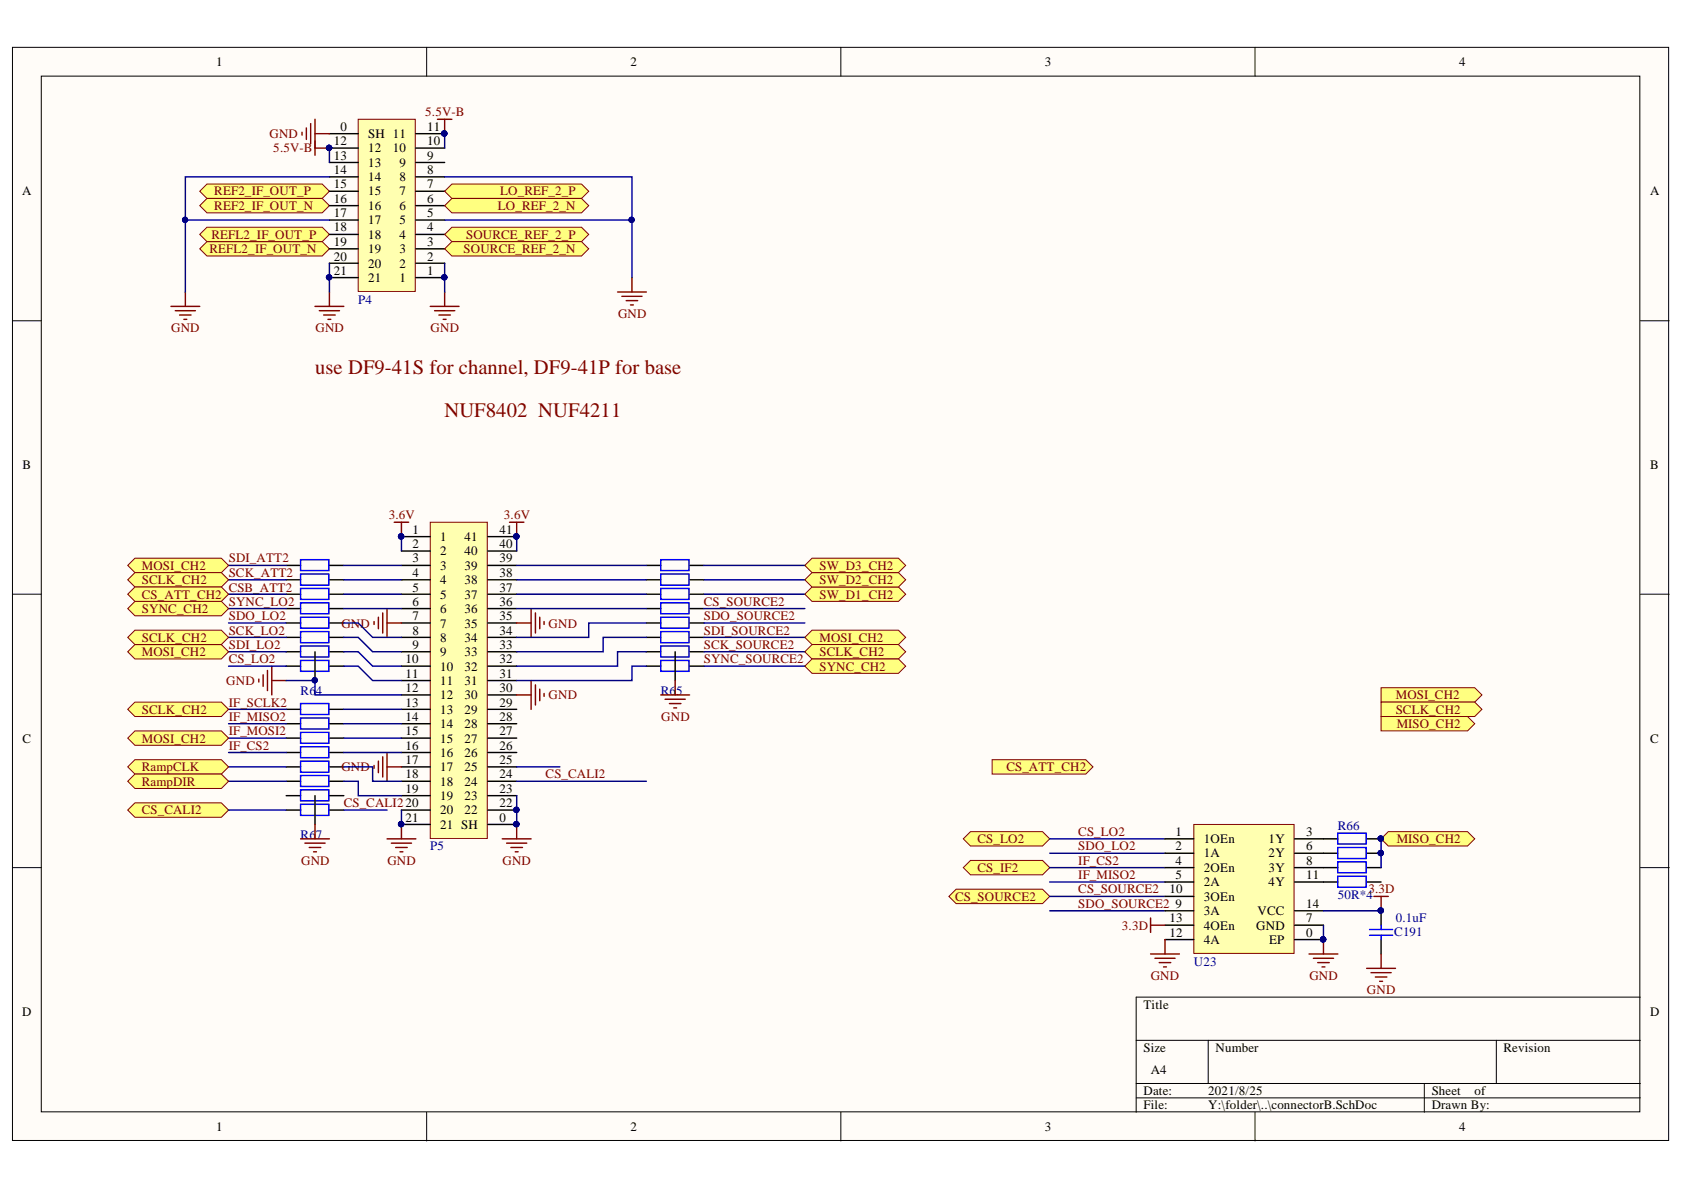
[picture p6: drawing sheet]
<svg xmlns="http://www.w3.org/2000/svg" width="297mm" height="210mm" viewBox="0 0 297 210" stroke-linecap="round" stroke-linejoin="round" font-family="sans-serif">
<defs><g id="words">
<g font-size="3.6" fill="#800000">
<text x="55.6" y="65.9">use DF9-41S for channel, DF9-41P for base</text>
<text x="78.4" y="73.5">NUF8402 NUF4211</text>
</g>
<g font-size="2.3">
<text x="38.1" y="11.7">1</text>
<text x="111.2" y="11.7">2</text>
<text x="184.3" y="11.7">3</text>
<text x="257.4" y="11.7">4</text>
<text x="60" y="23.1">0</text>
<text x="75.4" y="23.1">11</text>
<text x="58.9" y="25.6">12</text>
<text x="58.9" y="28.1">13</text>
<text x="65" y="26.9">12</text>
<text x="65" y="29.4">13</text>
<text x="65" y="24.3">SH 11</text>
<text x="69.3" y="26.9">10</text>
<text x="70.4" y="29.4">9</text>
<text x="75.4" y="28.1">9</text>
<text x="75.4" y="25.6">10</text>
<text x="3.9" y="34.5">A</text>
<text x="58.9" y="30.7">14</text>
<text x="58.9" y="33.2">15</text>
<text x="58.9" y="35.7">16</text>
<text x="65" y="31.9">14</text>
<text x="65" y="34.5">15</text>
<text x="70.4" y="34.5">7</text>
<text x="70.4" y="31.9">8</text>
<text x="75.4" y="35.7">6</text>
<text x="75.4" y="33.2">7</text>
<text x="75.4" y="30.7">8</text>
<text x="291.1" y="34.5">A</text>
<text x="58.9" y="38.3">17</text>
<text x="58.9" y="40.8">18</text>
<text x="65" y="37">16</text>
<text x="65" y="39.5">17</text>
<text x="70.4" y="39.5">5</text>
<text x="70.4" y="37">6</text>
<text x="75.4" y="40.8">4</text>
<text x="75.4" y="38.3">5</text>
<text x="58.9" y="43.4">19</text>
<text x="58.9" y="46">20</text>
<text x="65" y="42.1">18</text>
<text x="65" y="44.7">19</text>
<text x="65" y="47.2">20</text>
<text x="70.4" y="47.2">2</text>
<text x="70.4" y="44.7">3</text>
<text x="70.4" y="42.1">4</text>
<text x="75.4" y="46">2</text>
<text x="75.4" y="43.4">3</text>
<text x="58.9" y="48.5">21</text>
<text x="65" y="49.8">21</text>
<text x="70.4" y="49.8">1</text>
<text x="75.4" y="48.5">1</text>
<text x="4" y="82.7">B</text>
<text x="291.1" y="82.7">B</text>
<text x="72.7" y="94.1">1</text>
<text x="77.6" y="95.4">1</text>
<text x="82" y="95.4">41</text>
<text x="88.1" y="94.1">41</text>
<text x="72.7" y="96.7">2</text>
<text x="72.7" y="99.2">3</text>
<text x="72.7" y="101.7">4</text>
<text x="77.6" y="97.9">2</text>
<text x="77.6" y="100.5">3</text>
<text x="82" y="100.5">39</text>
<text x="82" y="97.9">40</text>
<text x="88.1" y="101.7">38</text>
<text x="88.1" y="99.2">39</text>
<text x="88.1" y="96.7">40</text>
<text x="72.7" y="104.4">5</text>
<text x="72.7" y="106.9">6</text>
<text x="77.6" y="103">4</text>
<text x="77.6" y="105.6">5</text>
<text x="82" y="105.6">37</text>
<text x="82" y="103">38</text>
<text x="88.1" y="106.9">36</text>
<text x="88.1" y="104.4">37</text>
<text x="72.7" y="109.4">7</text>
<text x="72.7" y="112">8</text>
<text x="77.6" y="108.2">6</text>
<text x="77.6" y="110.7">7</text>
<text x="77.6" y="113.2">8</text>
<text x="82" y="113.2">34</text>
<text x="82" y="110.7">35</text>
<text x="82" y="108.2">36</text>
<text x="88.1" y="112">34</text>
<text x="88.1" y="109.4">35</text>
<text x="71.5" y="117">10</text>
<text x="71.5" y="119.6">11</text>
<text x="72.7" y="114.5">9</text>
<text x="77.6" y="115.8">9</text>
<text x="77.6" y="118.3">10</text>
<text x="82" y="118.3">32</text>
<text x="82" y="115.8">33</text>
<text x="88.1" y="119.6">31</text>
<text x="88.1" y="117">32</text>
<text x="88.1" y="114.5">33</text>
<text x="71.5" y="122.1">12</text>
<text x="71.5" y="124.6">13</text>
<text x="77.6" y="120.8">11</text>
<text x="77.6" y="123.4">12</text>
<text x="77.6" y="125.9">13</text>
<text x="82" y="125.9">29</text>
<text x="82" y="123.4">30</text>
<text x="82" y="120.8">31</text>
<text x="88.1" y="124.6">29</text>
<text x="88.1" y="122.1">30</text>
<text x="4" y="131">C</text>
<text x="71.5" y="127.2">14</text>
<text x="71.5" y="129.7">15</text>
<text x="77.6" y="128.4">14</text>
<text x="77.6" y="131">15</text>
<text x="82" y="131">27</text>
<text x="82" y="128.4">28</text>
<text x="88.1" y="129.7">27</text>
<text x="88.1" y="127.2">28</text>
<text x="291.1" y="131">C</text>
<text x="71.5" y="132.2">16</text>
<text x="71.5" y="134.8">17</text>
<text x="71.5" y="137.3">18</text>
<text x="77.6" y="133.5">16</text>
<text x="77.6" y="136">17</text>
<text x="82" y="136">25</text>
<text x="82" y="133.5">26</text>
<text x="88.1" y="137.3">24</text>
<text x="88.1" y="134.8">25</text>
<text x="88.1" y="132.2">26</text>
<text x="71.5" y="139.8">19</text>
<text x="77.6" y="138.6">18</text>
<text x="77.6" y="141.1">19</text>
<text x="77.6" y="143.6">20</text>
<text x="82" y="143.6">22</text>
<text x="82" y="141.1">23</text>
<text x="82" y="138.6">24</text>
<text x="88.1" y="142.4">22</text>
<text x="88.1" y="139.8">23</text>
<text x="71.5" y="144.9">21</text>
<text x="77.6" y="146.2">21 SH</text>
<text x="88.1" y="144.9">0</text>
<text x="207.4" y="147.4">1</text>
<text x="207.4" y="150">2</text>
<text x="212.4" y="148.7">1OEn</text>
<text x="223.8" y="148.7">1Y</text>
<text x="230.4" y="147.4">3</text>
<text x="230.4" y="150">6</text>
<text x="207.4" y="152.5">4</text>
<text x="207.4" y="155.1">5</text>
<text x="212.4" y="151.2">1A</text>
<text x="212.4" y="153.8">2OEn</text>
<text x="223.8" y="151.2">2Y</text>
<text x="223.8" y="153.8">3Y</text>
<text x="230.4" y="152.5">8</text>
<text x="230.4" y="155.1">11</text>
<text x="206.3" y="157.6">10</text>
<text x="207.4" y="160.1">9</text>
<text x="212.4" y="156.3">2A</text>
<text x="212.4" y="161.4">3A</text>
<text x="212.4" y="158.9">3OEn</text>
<text x="221.8" y="161.4">VCC</text>
<text x="223.8" y="156.3">4Y</text>
<text x="230.4" y="160.1">14</text>
<text x="206.3" y="165.3">12</text>
<text x="206.3" y="162.7">13</text>
<text x="212.4" y="166.5">4A</text>
<text x="212.4" y="164">4OEn</text>
<text x="221.6" y="164">GND</text>
<text x="223.9" y="166.5">EP</text>
<text x="230.4" y="162.7">7</text>
<text x="230.4" y="165.3">0</text>
<text x="3.9" y="179.2">D</text>
<text x="201.7" y="177.9">Title</text>
<text x="291.1" y="179.2">D</text>
<text x="201.7" y="185.6">Size</text>
<text x="214.4" y="185.6">Number</text>
<text x="265.2" y="185.6">Revision</text>
<text x="203" y="189.4">A4</text>
<text x="201.7" y="193.2">Date:</text>
<text x="201.7" y="195.7">File:</text>
<text x="213.1" y="193.2">2021/8/25</text>
<text x="213.1" y="195.7">Y:\folder\..\connectorB.SchDoc</text>
<text x="252.5" y="193.2">Sheet</text>
<text x="252.5" y="195.7">Drawn By:</text>
<text x="260.1" y="193.2">of</text>
<text x="38.1" y="199.5">1</text>
<text x="111.2" y="199.5">2</text>
<text x="184.3" y="199.5">3</text>
<text x="257.4" y="199.5">4</text>
</g>
<g font-size="2.3" fill="#800000">
<text x="75" y="20.5">5.5V-B</text>
<text x="47.5" y="24.3">GND</text>
<text x="48.2" y="26.9">5.5V-B</text>
<text x="37.8" y="34.5">REF2_IF_OUT_P</text>
<text x="88.2" y="34.5">LO_REF_2_P</text>
<text x="37.8" y="37">REF2_IF_OUT_N</text>
<text x="87.8" y="37">LO_REF_2_N</text>
<text x="37" y="44.7">REFL2_IF_OUT_N</text>
<text x="37.3" y="42.1">REFL2_IF_OUT_P</text>
<text x="81.8" y="44.7">SOURCE_REF_2_N</text>
<text x="82.2" y="42.1">SOURCE_REF_2_P</text>
<text x="30.2" y="58.6">GND</text>
<text x="55.6" y="58.6">GND</text>
<text x="75.9" y="58.6">GND</text>
<text x="109" y="56.1">GND</text>
<text x="68.6" y="91.6">3.6V</text>
<text x="88.9" y="91.6">3.6V</text>
<text x="25" y="100.5">MOSI_CH2</text>
<text x="40.3" y="99.2">SDI_ATT2</text>
<text x="40.3" y="101.7">SCK_ATT2</text>
<text x="144.5" y="100.5">SW_D3_CH2</text>
<text x="25" y="103">SCLK_CH2</text>
<text x="25" y="105.6">CS_ATT_CH2</text>
<text x="40.3" y="104.4">CSB_ATT2</text>
<text x="40.3" y="106.9">SYNC_LO2</text>
<text x="124.2" y="106.9">CS_SOURCE2</text>
<text x="144.5" y="105.6">SW_D1_CH2</text>
<text x="144.5" y="103">SW_D2_CH2</text>
<text x="25" y="108.2">SYNC_CH2</text>
<text x="25" y="113.2">SCLK_CH2</text>
<text x="40.3" y="109.4">SDO_LO2</text>
<text x="40.3" y="112">SCK_LO2</text>
<text x="60.2" y="110.7">GND</text>
<text x="96.8" y="110.7">GND</text>
<text x="124.2" y="109.4">SDO_SOURCE2</text>
<text x="124.2" y="112">SDI_SOURCE2</text>
<text x="144.5" y="113.2">MOSI_CH2</text>
<text x="25" y="115.8">MOSI_CH2</text>
<text x="40.3" y="114.5">SDI_LO2</text>
<text x="40.3" y="117">CS_LO2</text>
<text x="124.2" y="114.5">SCK_SOURCE2</text>
<text x="124.2" y="117">SYNC_SOURCE2</text>
<text x="144.5" y="115.8">SCLK_CH2</text>
<text x="144.5" y="118.3">SYNC_CH2</text>
<text x="25" y="125.9">SCLK_CH2</text>
<text x="39.9" y="120.8">GND</text>
<text x="40.3" y="124.6">IF_SCLK2</text>
<text x="96.8" y="123.4">GND</text>
<text x="246.2" y="123.4">MOSI_CH2</text>
<text x="246.2" y="125.9">SCLK_CH2</text>
<text x="25" y="131">MOSI_CH2</text>
<text x="40.3" y="127.2">IF_MISO2</text>
<text x="40.3" y="129.7">IF_MOSI2</text>
<text x="116.6" y="127.2">GND</text>
<text x="246.4" y="128.4">MISO_CH2</text>
<text x="25" y="136">RampCLK</text>
<text x="40.3" y="132.2">IF_CS2</text>
<text x="60.2" y="136">GND</text>
<text x="96.2" y="137.3">CS_CALI2</text>
<text x="177.5" y="136">CS_ATT_CH2</text>
<text x="25" y="138.6">RampDIR</text>
<text x="25" y="143.6">CS_CALI2</text>
<text x="60.6" y="142.4">CS_CALI220</text>
<text x="172.4" y="148.7">CS_LO2</text>
<text x="190.2" y="147.4">CS_LO2</text>
<text x="190.2" y="150">SDO_LO2</text>
<text x="246.4" y="148.7">MISO_CH2</text>
<text x="53.1" y="152.5">GND</text>
<text x="68.3" y="152.5">GND</text>
<text x="88.6" y="152.5">GND</text>
<text x="172.4" y="153.8">CS_IF2</text>
<text x="190.2" y="152.5">IF_CS2</text>
<text x="190.2" y="155.1">IF_MISO2</text>
<text x="168.5" y="158.9">CS_SOURCE2</text>
<text x="190.2" y="157.6">CS_SOURCE2</text>
<text x="190.2" y="160.1">SDO_SOURCE2</text>
<text x="241.4" y="157.6">3.3D</text>
<text x="197.9" y="164">3.3D</text>
<text x="203" y="172.9">GND</text>
<text x="231" y="172.9">GND</text>
<text x="241.1" y="175.4">GND</text>
</g>
<g font-size="2.3" fill="#000080">
<text x="63.2" y="53.6">P4</text>
<text x="53" y="122.6">R64</text>
<text x="116.5" y="122.6">R65</text>
<text x="53" y="148">R6</text>
<text x="55.7" y="148">7</text>
<text x="75.9" y="150">P5</text>
<text x="236" y="146.4">R66</text>
<text x="236" y="158.6">50R*4</text>
<text x="245.9" y="165">C191</text>
<text x="246.2" y="162.7">0.1uF</text>
<text x="210.6" y="170.3">U23</text>
</g>
</g></defs>
<g fill="#fffcf8" stroke="#000" stroke-width=".18">
<path d="M2.2 8.4h292.1v192.8h-292.1z"/>
<path d="M7.3 13.4h281.9v182.7h-281.9z"/>
</g>
<g fill="none" stroke="#000" stroke-width=".18">
<path d="M75.3 8.4v5M148.3 8.4v5M221.4 8.4v5M2.2 56.6h5.1M289.3 56.6h5.1M2.2 104.8h5.1M289.3 104.8h5.1M2.2 153h5.1M289.3 153h5.1M289.3 175.9h-88.9v20.3M75.3 196.2v5.1M148.3 196.2v5.1"/>
<path d="M200.4 183.5h88.9M200.4 191.1h88.9M200.4 193.7h88.9M213.1 183.5v7.6M221.4 196.2v5.1M251.2 191.1v5.1M263.9 183.5v7.6"/>
</g>
<path d="M75.9 92.1h10.1v55.8h-10.1z" fill="#ffffb0" stroke="#800000" stroke-width=".18"/>
<g fill="none" stroke="#000" stroke-width=".25">
<path d="M70.8 94.7h5.1M70.8 97.2h5.1M70.8 99.7h5.1M86.1 94.7h5M86.1 97.2h5M86.1 99.7h5M70.8 102.3h5.1M70.8 104.8h5.1M70.8 107.3h5.1M70.8 109.9h5.1M70.8 112.4h5.1M70.8 115h5.1"/>
<path d="M70.8 117.5h5.1M86.1 102.3h5M86.1 104.8h5M86.1 107.3h5M86.1 109.9h5M86.1 112.4h5M86.1 115h5M86.1 117.5h5M70.8 120h5.1M70.8 122.6h5.1M70.8 125.1h5.1M70.8 127.7h5.1"/>
<path d="M70.8 130.2h5.1M70.8 132.7h5.1M70.8 135.3h5.1M70.8 137.8h5.1M86.1 120h5M86.1 122.6h5M86.1 125.1h5M86.1 127.7h5M86.1 130.2h5M86.1 132.7h5M86.1 135.3h5M86.1 137.8h5"/>
<path d="M70.8 140.3h5.1M70.8 142.9h5.1M70.8 145.4h5.1M86.1 140.3h5M86.1 142.9h5M86.1 145.4h5"/>
</g>
<g fill="#000080" stroke="#000080" stroke-width=".18">
<circle cx="70.7" cy="94.6" r=".47"/>
<circle cx="70.8" cy="145.4" r=".46"/>
<circle cx="91.1" cy="142.8" r=".47"/>
<circle cx="91.1" cy="94.6" r=".47"/>
<circle cx="91.1" cy="145.4" r=".46"/>
</g>
<g fill="none" stroke="#800000" stroke-width=".25">
<path d="M69.5 92.1h2.6M70.8 92.1v2.6M89.9 92.1h2.5M91.1 92.1v2.6M91.1 109.9h2.6M93.7 107.3v5.1M94.4 108.1v3.6M95.2 108.9v2M96 109.6v.5M68.3 148h5.1M69 148.7h3.6M69.8 149.5h2"/>
<path d="M70.6 150.2h.5M70.8 145.4v2.6M88.6 148h5.1M89.4 148.7h3.5M90.1 149.5h2.1M90.9 150.2h.5M91.1 145.4v2.6"/>
</g>
<g fill="#ffff80" stroke="#800000" stroke-width=".18">
<path d="M35.2 33.7l1.3-1.2h20.3l1.3 1.2-1.3 1.3h-20.3z" fill-rule="evenodd"/>
<path d="M35.2 36.3l1.3-1.3h20.3l1.3 1.3-1.3 1.2h-20.3z" fill-rule="evenodd"/>
<path d="M35.2 43.9l1.3-1.3h20.3l1.3 1.3-1.3 1.3h-20.3z" fill-rule="evenodd"/>
<path d="M35.2 41.4l1.3-1.3h20.3l1.3 1.3-1.3 1.2h-20.3z" fill-rule="evenodd"/>
</g>
<g fill="none" stroke="#000" stroke-width=".25">
<path d="M50.5 99.7h2.5M58.1 99.7h2.5M114 99.7h2.6M121.6 99.7h2.6M50.5 102.3h2.5M50.5 104.8h2.5M50.5 107.3h2.5M50.5 109.9h2.5M50.5 112.4h2.5M50.5 115h2.5M50.5 117.5h2.5M55.6 115v5"/>
<path d="M58.1 102.3h2.5M58.1 104.8h2.5M58.1 107.3h2.5M58.1 109.9h2.5M58.1 112.4h2.5M58.1 115h2.5M58.1 117.5h2.5M114 102.3h2.6M114 104.8h2.6M114 107.3h2.6M114 109.9h2.6M114 112.4h2.6"/>
<path d="M114 115h2.6M114 117.5h2.6M119.1 115v5M121.6 102.3h2.6M121.6 104.8h2.6M121.6 107.3h2.6M121.6 109.9h2.6M121.6 112.4h2.6M121.6 115h2.6M121.6 117.5h2.6M50.5 125.1h2.5M50.5 127.7h2.5"/>
<path d="M50.5 130.2h2.5M50.5 132.7h2.5M50.5 135.3h2.5M50.5 137.8h2.5M58.1 125.1h2.5M58.1 127.7h2.5M58.1 130.2h2.5M58.1 132.7h2.5M58.1 135.3h2.5M58.1 137.8h2.5M50.5 140.3h2.5M50.5 142.9h2.5"/>
<path d="M55.6 140.3v5.1M58.1 140.3h2.5M58.1 142.9h2.5"/>
</g>
<g fill="none" stroke="#00f" stroke-width=".25">
<path d="M53 98.7h5v1.9h-5zM116.6 98.7h4.9v1.9h-4.9zM53 101.3h5v1.9h-5zM53 103.8h5v1.9h-5zM53 106.3h5v2h-5zM53 108.9h5v1.9h-5zM53 111.4h5v2h-5zM53 113.9h5v2h-5zM53 116.5h5v1.9h-5zM116.6 101.3h4.9v1.9h-4.9zM116.6 103.8h4.9v1.9h-4.9zM116.6 106.3h4.9v2h-4.9z"/>
<path d="M116.6 108.9h4.9v1.9h-4.9zM116.6 111.4h4.9v2h-4.9zM116.6 113.9h4.9v2h-4.9zM116.6 116.5h4.9v1.9h-4.9zM53 124.1h5v1.9h-5zM53 126.6h5v2h-5zM53 129.2h5v1.9h-5zM53 131.7h5v1.9h-5zM53 134.3h5v1.9h-5zM53 136.8h5v1.9h-5zM53 139.3h5v2h-5zM53 141.9h5v1.9h-5z"/>
</g>
<circle cx="55.5" cy="120" r=".46" fill="#000080" stroke="#000080" stroke-width=".18"/>
<g fill="none" stroke="#800000" stroke-width=".25">
<path d="M45.7 119.8v.5M46.4 119v2.1M47.2 118.3v3.5M47.9 117.5v5.1M66 109.6v.5M66.7 108.9v2M67.5 108.1v3.6M68.3 107.3v5.1M68.3 109.9h2.5M47.9 120h2.6M66 135v.5M66.7 134.3v2"/>
<path d="M67.5 133.5v3.5M68.3 132.7v5.1M68.3 135.3h2.5M91.1 122.6h2.6M93.7 120v5.1M94.4 120.8v3.6M95.2 121.6v2M96 122.3v.5M116.6 122.6h5M117.3 123.3h3.6M118.1 124.1h2M118.8 124.9h.5"/>
<path d="M119.1 120v2.6M53 148h5.1M53.8 148.7h3.5M54.5 149.5h2.1M55.3 150.2h.5M55.6 145.4v2.6"/>
</g>
<path d="M63.2 21h10v30.4h-10z" fill="#ffffb0" stroke="#800000" stroke-width=".18"/>
<g fill="none" stroke="#000" stroke-width=".25">
<path d="M58.1 38.8h5.1M58.1 36.3h5.1M58.1 33.7h5.1M58.1 31.2h5.1M58.1 28.7h5.1M58.1 26.1h5.1M58.1 23.6h5.1M73.4 38.8h5M73.4 36.3h5M73.4 33.7h5M73.4 31.2h5M73.4 28.7h5"/>
<path d="M73.4 26.1h5M73.4 23.6h5M58.1 49h5.1M58.1 46.4h5.1M58.1 43.9h5.1M58.1 41.4h5.1M73.4 49h5M73.4 46.4h5M73.4 43.9h5M73.4 41.4h5"/>
</g>
<g fill="#000080" stroke="#000080" stroke-width=".18">
<circle cx="78.4" cy="48.9" r=".46"/>
<circle cx="78.4" cy="23.5" r=".47"/>
<circle cx="58" cy="26.1" r=".46"/>
<circle cx="58" cy="48.9" r=".46"/>
</g>
<g fill="none" stroke="#800000" stroke-width=".25">
<path d="M53.3 23.3v.5M54 22.6v2M54.8 21.8v3.6M55.6 21v6.4M55.6 23.6h2.5M55.6 26.1h2.5M30.2 54h5M30.9 54.8h3.6M31.7 55.6h2M32.4 56.3h.5M32.7 51.5v2.5M55.6 54h5"/>
<path d="M56.3 54.8h3.6M57.1 55.6h2M57.9 56.3h.5M58.1 51.5v2.5M75.9 54h5.1M76.7 54.8h3.5M77.4 55.6h2M78.2 56.3h.5M78.4 51.5v2.5M108.9 51.5h5.1M109.7 52.3h3.5M110.5 53h2"/>
<path d="M111.2 53.8h.5M111.5 49v2.5"/>
</g>
<g fill="#ffff80" stroke="#800000" stroke-width=".18">
<path d="M78.4 41.4l1.3-1.3h22.9l1.2 1.3-1.2 1.2h-22.9z" fill-rule="evenodd"/>
<path d="M78.4 43.9l1.3-1.3h22.9l1.2 1.3-1.2 1.3h-22.9z" fill-rule="evenodd"/>
<path d="M78.4 33.7l1.3-1.2h22.9l1.2 1.2-1.2 1.3h-22.9z" fill-rule="evenodd"/>
<path d="M78.4 36.3l1.3-1.3h22.9l1.2 1.3-1.2 1.2h-22.9z" fill-rule="evenodd"/>
<path d="M169.9 148l1.3-1.3h12.7l1.3 1.3-1.3 1.2h-12.7z" fill-rule="evenodd"/>
<path d="M169.9 153l1.3-1.2h12.7l1.3 1.2-1.3 1.3h-12.7z" fill-rule="evenodd"/>
<path d="M167.4 158.1l1.2-1.3h15.3l1.3 1.3-1.3 1.3h-15.3z" fill-rule="evenodd"/>
</g>
<g fill="none" stroke="#000080" stroke-width=".25">
<path d="M32.7 38.8h25.4M58.1 31.2h-25.4v20.3M58.1 26.1v2.6M78.4 31.2h33.1v17.8M78.4 23.6v2.5M78.4 38.8h33.1M58.1 46.4v5.1M78.4 46.4v5.1M40.3 99.7h10.2M60.6 99.7h10.2M70.8 94.7v2.5M91.1 94.7v2.5"/>
<path d="M91.1 99.7h22.9M124.2 99.7h17.8M40.3 102.3h10.2M40.3 104.8h10.2M40.3 107.3h10.2M40.3 109.9h10.2M40.3 112.4h10.2M40.3 115h10.2M40.3 117.5h10.2M60.6 109.9h2.6l2.5 2.5h5.1M60.6 112.4h2.6l2.5 2.6h5.1M60.6 115h2.6l2.5 2.5h5.1"/>
<path d="M60.6 117.5h2.6l2.5 2.5h5.1M60.6 102.3h10.2M60.6 104.8h10.2M60.6 107.3h10.2M91.1 102.3h22.9M91.1 104.8h22.9M91.1 107.3h22.9M114 109.9h-10.2v2.5h-12.7M114 112.4h-7.6v2.6h-15.3M114 115h-5.1v2.5h-17.8M114 117.5h-2.5v2.5h-20.4M124.2 102.3h17.8"/>
<path d="M124.2 104.8h17.8M124.2 107.3h17.8M124.2 109.9h17.8M124.2 112.4h17.8M124.2 115h17.8M124.2 117.5h17.8M40.3 125.1h10.2M40.3 127.7h10.2M40.3 130.2h10.2M40.3 132.7h10.2M40.3 135.3h10.2M40.3 137.8h10.2"/>
<path d="M50.5 120h5.1v2.6h15.2M60.6 135.3h5.1v2.5h5.1M60.6 137.8h2.6v2.5h7.6M60.6 125.1h10.2M60.6 127.7h10.2M60.6 130.2h10.2M60.6 132.7h10.2M91.1 135.3h7.7M91.1 137.8h22.9M70.8 142.9v2.5M91.1 140.3v5.1M185.2 148h20.3"/>
<path d="M185.2 153h20.3M185.2 160.7h20.3"/>
</g>
<g fill="#000080" stroke="#000080" stroke-width=".18">
<circle cx="70.7" cy="94.6" r=".47"/>
<circle cx="91.1" cy="94.6" r=".47"/>
<circle cx="70.8" cy="145.4" r=".46"/>
<circle cx="91.1" cy="142.8" r=".47"/>
<circle cx="91.1" cy="145.4" r=".46"/>
<circle cx="78.4" cy="23.5" r=".47"/>
<circle cx="55.5" cy="120" r=".46"/>
<circle cx="58" cy="26.1" r=".46"/>
<circle cx="111.4" cy="38.8" r=".47"/>
<circle cx="78.4" cy="48.9" r=".46"/>
<circle cx="58" cy="48.9" r=".46"/>
<circle cx="32.6" cy="38.8" r=".46"/>
</g>
<path d="M243.6 148l1.3-1.3h14l1.2 1.3-1.2 1.2h-14z" fill-rule="evenodd" fill="#ffff80" stroke="#800000" stroke-width=".18"/>
<circle cx="243.6" cy="147.9" r=".46" fill="#000080" stroke="#000080" stroke-width=".18"/>
<path d="M185.2 150.5h20.3M185.2 158.1h20.3M185.2 155.6h20.3" fill="none" stroke="#000080" stroke-width=".25"/>
<g fill="#ffff80" stroke="#800000" stroke-width=".18">
<path d="M142 104.8l1.2-1.3h15.3l1.3 1.3-1.3 1.3h-15.3z" fill-rule="evenodd"/>
<path d="M142 102.3l1.2-1.3h15.3l1.3 1.3-1.3 1.2h-15.3z" fill-rule="evenodd"/>
<path d="M142 99.7l1.2-1.2h15.3l1.3 1.2-1.3 1.3h-15.3z" fill-rule="evenodd"/>
<path d="M142 112.4l1.2-1.2h15.3l1.3 1.2-1.3 1.3h-15.3z" fill-rule="evenodd"/>
<path d="M142 115l1.2-1.3h15.3l1.3 1.3-1.3 1.2h-15.3z" fill-rule="evenodd"/>
<path d="M142 117.5l1.2-1.3h15.3l1.3 1.3-1.3 1.3h-15.3z" fill-rule="evenodd"/>
<path d="M22.5 107.3l1.3-1.2h15.2l1.3 1.2-1.3 1.3h-15.2z" fill-rule="evenodd"/>
<path d="M22.5 135.3l1.3-1.3h15.2l1.3 1.3-1.3 1.2h-15.2z" fill-rule="evenodd"/>
<path d="M22.5 137.8l1.3-1.3h15.2l1.3 1.3-1.3 1.3h-15.2z" fill-rule="evenodd"/>
<path d="M22.5 130.2l1.3-1.3h15.2l1.3 1.3-1.3 1.3h-15.2z" fill-rule="evenodd"/>
<path d="M22.5 125.1l1.3-1.3h15.2l1.3 1.3-1.3 1.3h-15.2z" fill-rule="evenodd"/>
<path d="M22.5 99.7l1.3-1.2h15.2l1.3 1.2-1.3 1.3h-15.2z" fill-rule="evenodd"/>
<path d="M22.5 102.3l1.3-1.3h15.2l1.3 1.3-1.3 1.2h-15.2z" fill-rule="evenodd"/>
<path d="M22.5 115l1.3-1.3h15.2l1.3 1.3-1.3 1.2h-15.2z" fill-rule="evenodd"/>
<path d="M22.5 112.4l1.3-1.2h15.2l1.3 1.2-1.3 1.3h-15.2z" fill-rule="evenodd"/>
<path d="M22.5 104.8l1.3-1.3h15.2l1.3 1.3-1.3 1.3h-15.2z" fill-rule="evenodd"/>
</g>
<path d="M210.6 145.4h17.7v22.8h-17.7z" fill="#ffffb0" stroke="#800000" stroke-width=".18"/>
<g fill="none" stroke="#000" stroke-width=".25">
<path d="M205.5 148h5.1M205.5 150.5h5.1M205.5 153h5.1M205.5 155.6h5.1M205.5 158.1h5.1M228.4 148h7.6M228.4 150.5h7.6M228.4 153h7.6M228.4 155.6h7.6M241.1 148h2.5M241.1 150.5h2.5M241.1 153h2.5"/>
<path d="M241.1 155.6h2.5M205.5 163.2h5.1M205.5 160.7h5.1M205.5 165.7h5.1M228.4 163.2h5M228.4 160.7h5M228.4 165.7h5M243.6 160.7v2.5M243.6 165.7v2.6"/>
</g>
<g fill="#000080" stroke="#000080" stroke-width=".18">
<circle cx="233.4" cy="165.7" r=".47"/>
<circle cx="243.6" cy="147.9" r=".46"/>
<circle cx="243.5" cy="150.5" r=".47"/>
<circle cx="243.6" cy="160.6" r=".46"/>
</g>
<path d="M236 146.9h5v2h-5zM236 149.5h5v1.9h-5zM236 152h5v2h-5zM236 154.6h5v1.9h-5zM241.6 164h4M241.6 165h4M243.6 163.2v.8M243.6 165v.7" fill="none" stroke="#00f" stroke-width=".25"/>
<path d="M243.6 148v5M233.4 163.2v2.5M233.4 160.7h10.2" fill="none" stroke="#000080" stroke-width=".25"/>
<g fill="none" stroke="#800000" stroke-width=".25">
<path d="M242.3 158.1h2.6M243.6 158.1v2.6M202.9 168.3h5.1M202.9 161.9v2.6M202.9 163.2h2.6M203.7 169h3.6M204.5 169.8h2M205.2 170.6h.5M205.5 165.7v2.6M230.9 168.3h5.1M231.7 169h3.5M232.4 169.8h2.1"/>
<path d="M233.2 170.6h.5M233.4 165.7v2.6M241.1 170.8h5M241.8 171.6h3.6M242.6 172.3h2M243.4 173.1h.5M243.6 168.3v2.5"/>
</g>
<g fill="#ffff80" stroke="#800000" stroke-width=".18">
<path d="M243.6 121.3h16.5l1.3 1.3-1.3 1.2h-16.5z" fill-rule="evenodd"/>
<path d="M243.6 123.8h16.5l1.3 1.3-1.3 1.3h-16.5z" fill-rule="evenodd"/>
<path d="M243.6 126.4h15.3l1.2 1.3-1.2 1.2h-15.3z" fill-rule="evenodd"/>
</g>
<path d="M77.2 21h2.5M78.4 21v2.6" fill="none" stroke="#800000" stroke-width=".25"/>
<circle cx="78.4" cy="23.5" r=".47" fill="#000080" stroke="#000080" stroke-width=".18"/>
<g fill="#ffff80" stroke="#800000" stroke-width=".18">
<path d="M175 134h16.5l1.3 1.3-1.3 1.2h-16.5z" fill-rule="evenodd"/>
<path d="M22.5 142.9l1.3-1.3h15.2l1.3 1.3-1.3 1.3h-15.2z" fill-rule="evenodd"/>
</g>
<path d="M40.3 142.9h10.2M60.6 142.9h7.7" fill="none" stroke="#000080" stroke-width=".25"/>
<use href="#words"/>
</svg>
